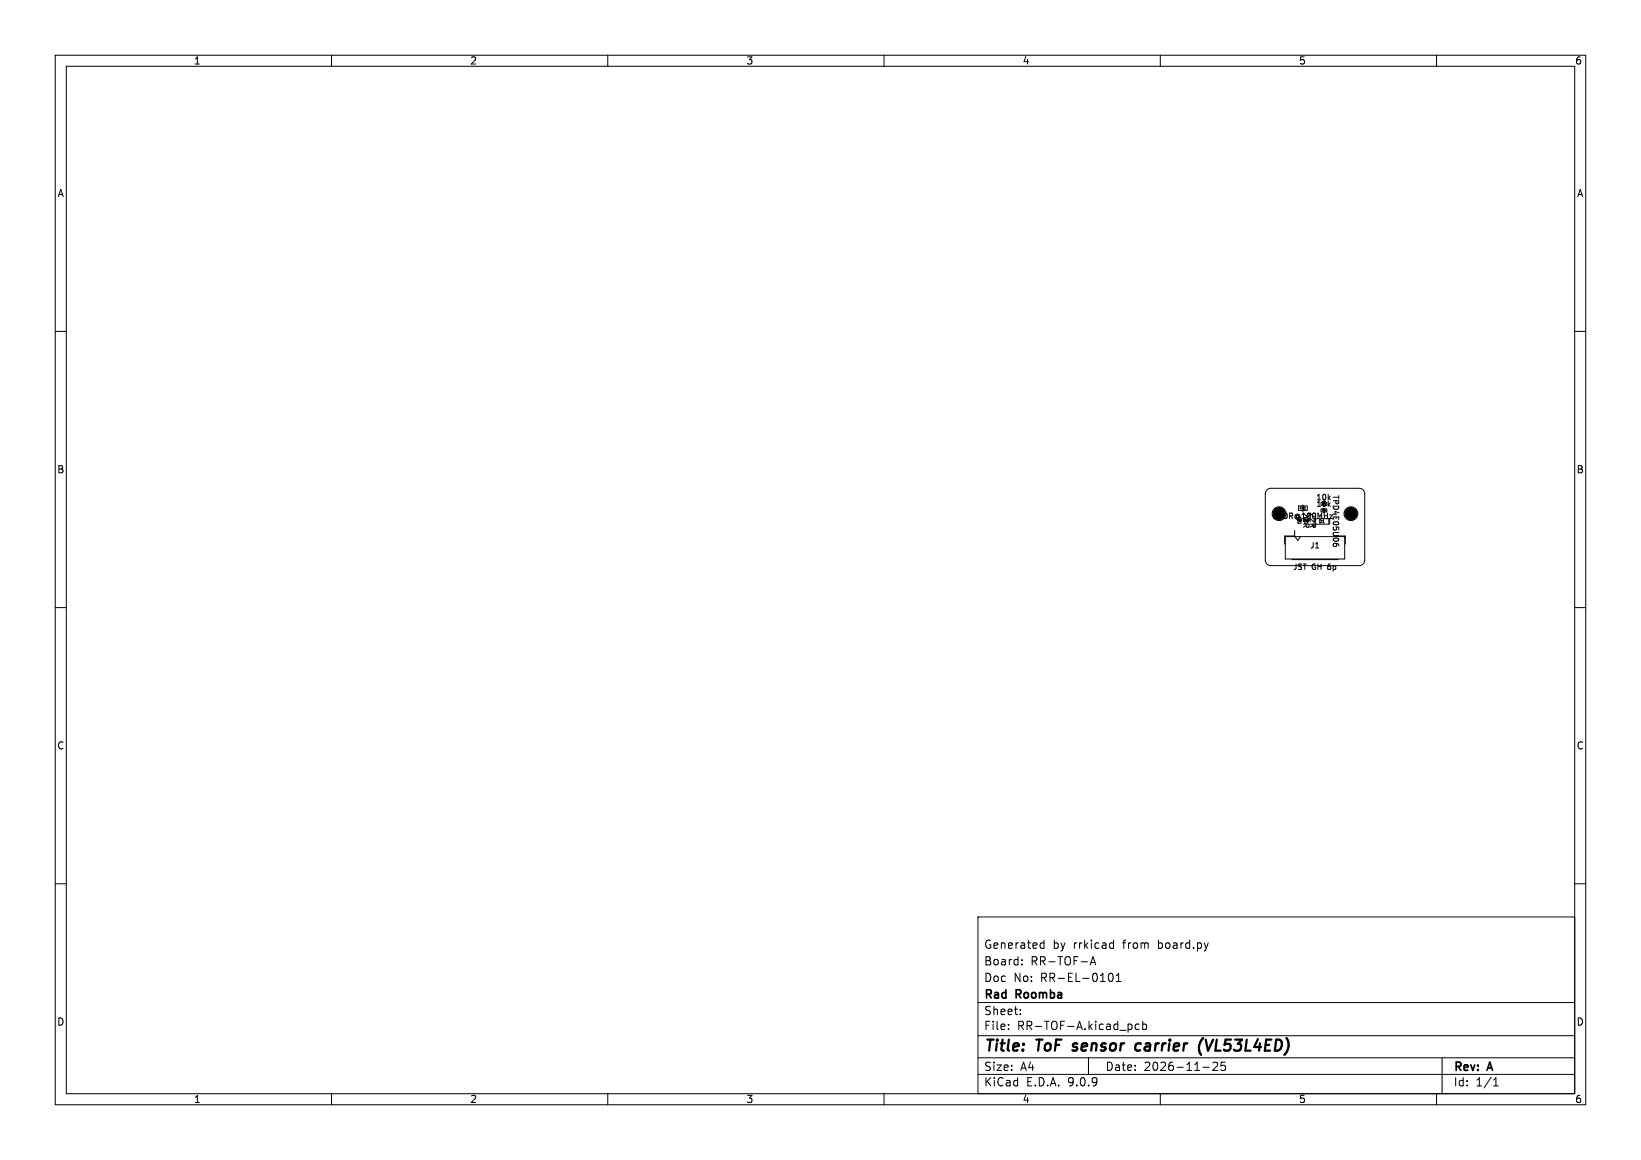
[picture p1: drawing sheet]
<svg xmlns="http://www.w3.org/2000/svg" width="297mm" height="210mm" viewBox="0 0 297 210" stroke-linecap="round" stroke-linejoin="round" font-family="sans-serif">
<defs><g id="words">
<g font-size="2.8">
<text x="178" y="190.9">Title:</text>
<text x="187.7" y="190.9">ToF sensor</text>
<text x="207.2" y="190.9">carrier</text>
<text x="219.4" y="190.9">(VL53L4ED)</text>
</g>
<g font-size="2.1">
<text x="178" y="172">Generated</text>
<text x="190.5" y="172">by</text>
<text x="194.3" y="172">rrkicad</text>
<text x="203.4" y="172">from</text>
<text x="209.8" y="172">board.py</text>
<text x="178" y="178">Doc</text>
<text x="178" y="175">Board:</text>
<text x="183.4" y="178">No:</text>
<text x="186.5" y="175">RR-TOF-A</text>
<text x="188.4" y="178">RR-EL-0101</text>
<text x="178" y="184">Sheet:</text>
<text x="178" y="181.2">Rad</text>
<text x="184" y="181.2">Roomba</text>
<text x="178" y="186.7">File:</text>
<text x="184.1" y="186.7">RR-TOF-A.kicad_pcb</text>
<text x="178" y="196.9">KiCad</text>
<text x="178" y="194.1">Size:</text>
<text x="184.7" y="194.1">A4</text>
<text x="185.7" y="196.9">E.D.A.</text>
<text x="193.3" y="196.9">9.0.9</text>
<text x="200" y="194.1">Date:</text>
<text x="207" y="194.1">2026-11-25</text>
<text x="263" y="194.3">Rev:</text>
<text x="263" y="196.9">Id:</text>
<text x="267.1" y="196.9">1/1</text>
<text x="269.4" y="194.3">A</text>
</g>
<g font-size="1.8">
<text x="35" y="11.9">1</text>
<text x="85" y="11.9">2</text>
<text x="135" y="11.9">3</text>
<text x="185" y="11.9">4</text>
<text x="235" y="11.9">5</text>
<text x="285" y="11.9">6</text>
<text x="10.3" y="35.9">A</text>
<text x="285.4" y="35.9">A</text>
<text x="10.3" y="85.9">B</text>
<text x="285.3" y="85.9">B</text>
<text x="10.3" y="135.9">C</text>
<text x="285.3" y="135.9">C</text>
<text x="10.3" y="185.9">D</text>
<text x="285.3" y="185.9">D</text>
<text x="35" y="199.9">1</text>
<text x="85" y="199.9">2</text>
<text x="135" y="199.9">3</text>
<text x="185" y="199.9">4</text>
<text x="235" y="199.9">5</text>
<text x="285" y="199.9">6</text>
</g>
<g font-size="1.4">
<text x="241" y="89.5" transform="rotate(90 241 89.5)">TPD4E05U06</text>
<text x="230.2" y="94.2">600R@100MHz</text>
<text x="235.6" y="92.6" transform="rotate(90 235.6 92.6)">22R</text>
<text x="236.8" y="92.6" transform="rotate(90 236.8 92.6)">22R</text>
<text x="238.1" y="90.8">10k</text>
<text x="238.1" y="92">10k</text>
<text x="237" y="99.5">J1</text>
<text x="233.9" y="103.4">JST</text>
<text x="237.4" y="103.4">GH 6p</text>
</g>
<text font-size=".8" x="238.6" y="94.8">D1</text>
<text font-size=".6" x="235.2" y="92.3">FB1</text>
<g font-size=".4">
<text x="235" y="93.9" transform="rotate(90 235 93.9)">R2</text>
<text x="236.2" y="93.9" transform="rotate(90 236.2 93.9)">R1</text>
<text x="239.3" y="91.4">R4</text>
<text x="239.3" y="92.6">R3</text>
</g>
</g></defs>
<g fill="none" stroke="#000" stroke-width=".18">
<path d="M10 10h277v190h-277zM12 12h273v186h-273zM60 10v2M110 10v2M160 10v2M210 10v2M260 10v2M10 60h2M285 60h2M229.3 88.7l.7-.3h16a1 1 0 0 1 1 1v12a1 1 0 0 1-1 1h-16a1 1 0 0 1-1-1v-12zM232.6 97.2h10.8v4h-10.8zM234.3 96.1v.9h-1.8v1.5"/>
<path d="M234.4 97.2l.5 .7 .5-.7M234.9 93.7h.6v1h-.6zM235 91.6h1.6v.8h-1.6zM235.6 91.5h.4M238 93.9h2.5v1h-2.2M239.1 92.1h1v.6h-1zM241.3 98.5v.2l.2 .2 .4-.1v-.3M241.7 97h1.8v1.5M242.2 98.5l.1 .3M10 110h2M233.8 101.3h8.4M285 110h2"/>
<path d="M10 160h2M177 166h108v32h-108zM185 174.6v.1M185 173.8v.1M188.4 171.6h.6M188.4 170.8h.6M189 170.2v1.5M197.3 174.7l.5-1.5 .5 1.5M197.5 174.3h.7M200.7 176.3l.3-.1a.8 .8 0 0 1 .5 .7 .8 .8 0 0 1-.5 .8l-.3-.1-.1-.5zM201.1 170.7l.4 .1M201.5 171.6l-.4 .1"/>
<path d="M201.5 170.2v1.5M202 177.7h.9M202 176.6l.5-.4v1.5M218.7 170.7l-.4 1M285 160h2M60 198v2M110 198v2M160 198v2M177 194.5h108M177 191.5h108M177 187.5h108M177 181.5h108"/>
<path d="M182.5 186.3v.1M182.5 185.5v.1M184.7 183.6v.1M184.7 182.8v.1M197 191.5v3M204.6 185.4l.3 .3v.4l-.3 .3M206.2 185.5l-.5-.1-.2 .3v.4l.1 .2h.6M206.8 185.5l.4-.1 .3 .3v.4l-.1 .2h-.6M206.8 184.9v1.5M210 198v2M217.7 193.2h1.2M220.3 192.4v.5l-.8 .9h.9"/>
<path d="M221 192.3v.7l.2-.1h.5l.1 .6-.3 .3-.5-.1M260 198v2M261 191.5v6.5M270.3 196.6h.9M270.3 195.5l.4-.4v1.5"/>
<circle cx="231.5" cy="93" r="1.25"/>
<circle cx="244.5" cy="93" r="1.25"/>
</g>
<path d="M206.5 189a.66 .66 0 0 0-1 .3l-.1 .5 .2 .3 .2 .1 .6-.1M217.1 190.4l.3 .6M217.8 187.9l-.5 .6-.3 .8M218.2 188.2l.4 2" fill="none" stroke="#000" stroke-width=".4"/>
<g fill="#000" stroke="#000" stroke-width=".18">
<circle cx="231.5" cy="93" r="1.1"/>
<circle cx="244.5" cy="93" r="1.1"/>
</g>
<use href="#words"/>
</svg>
